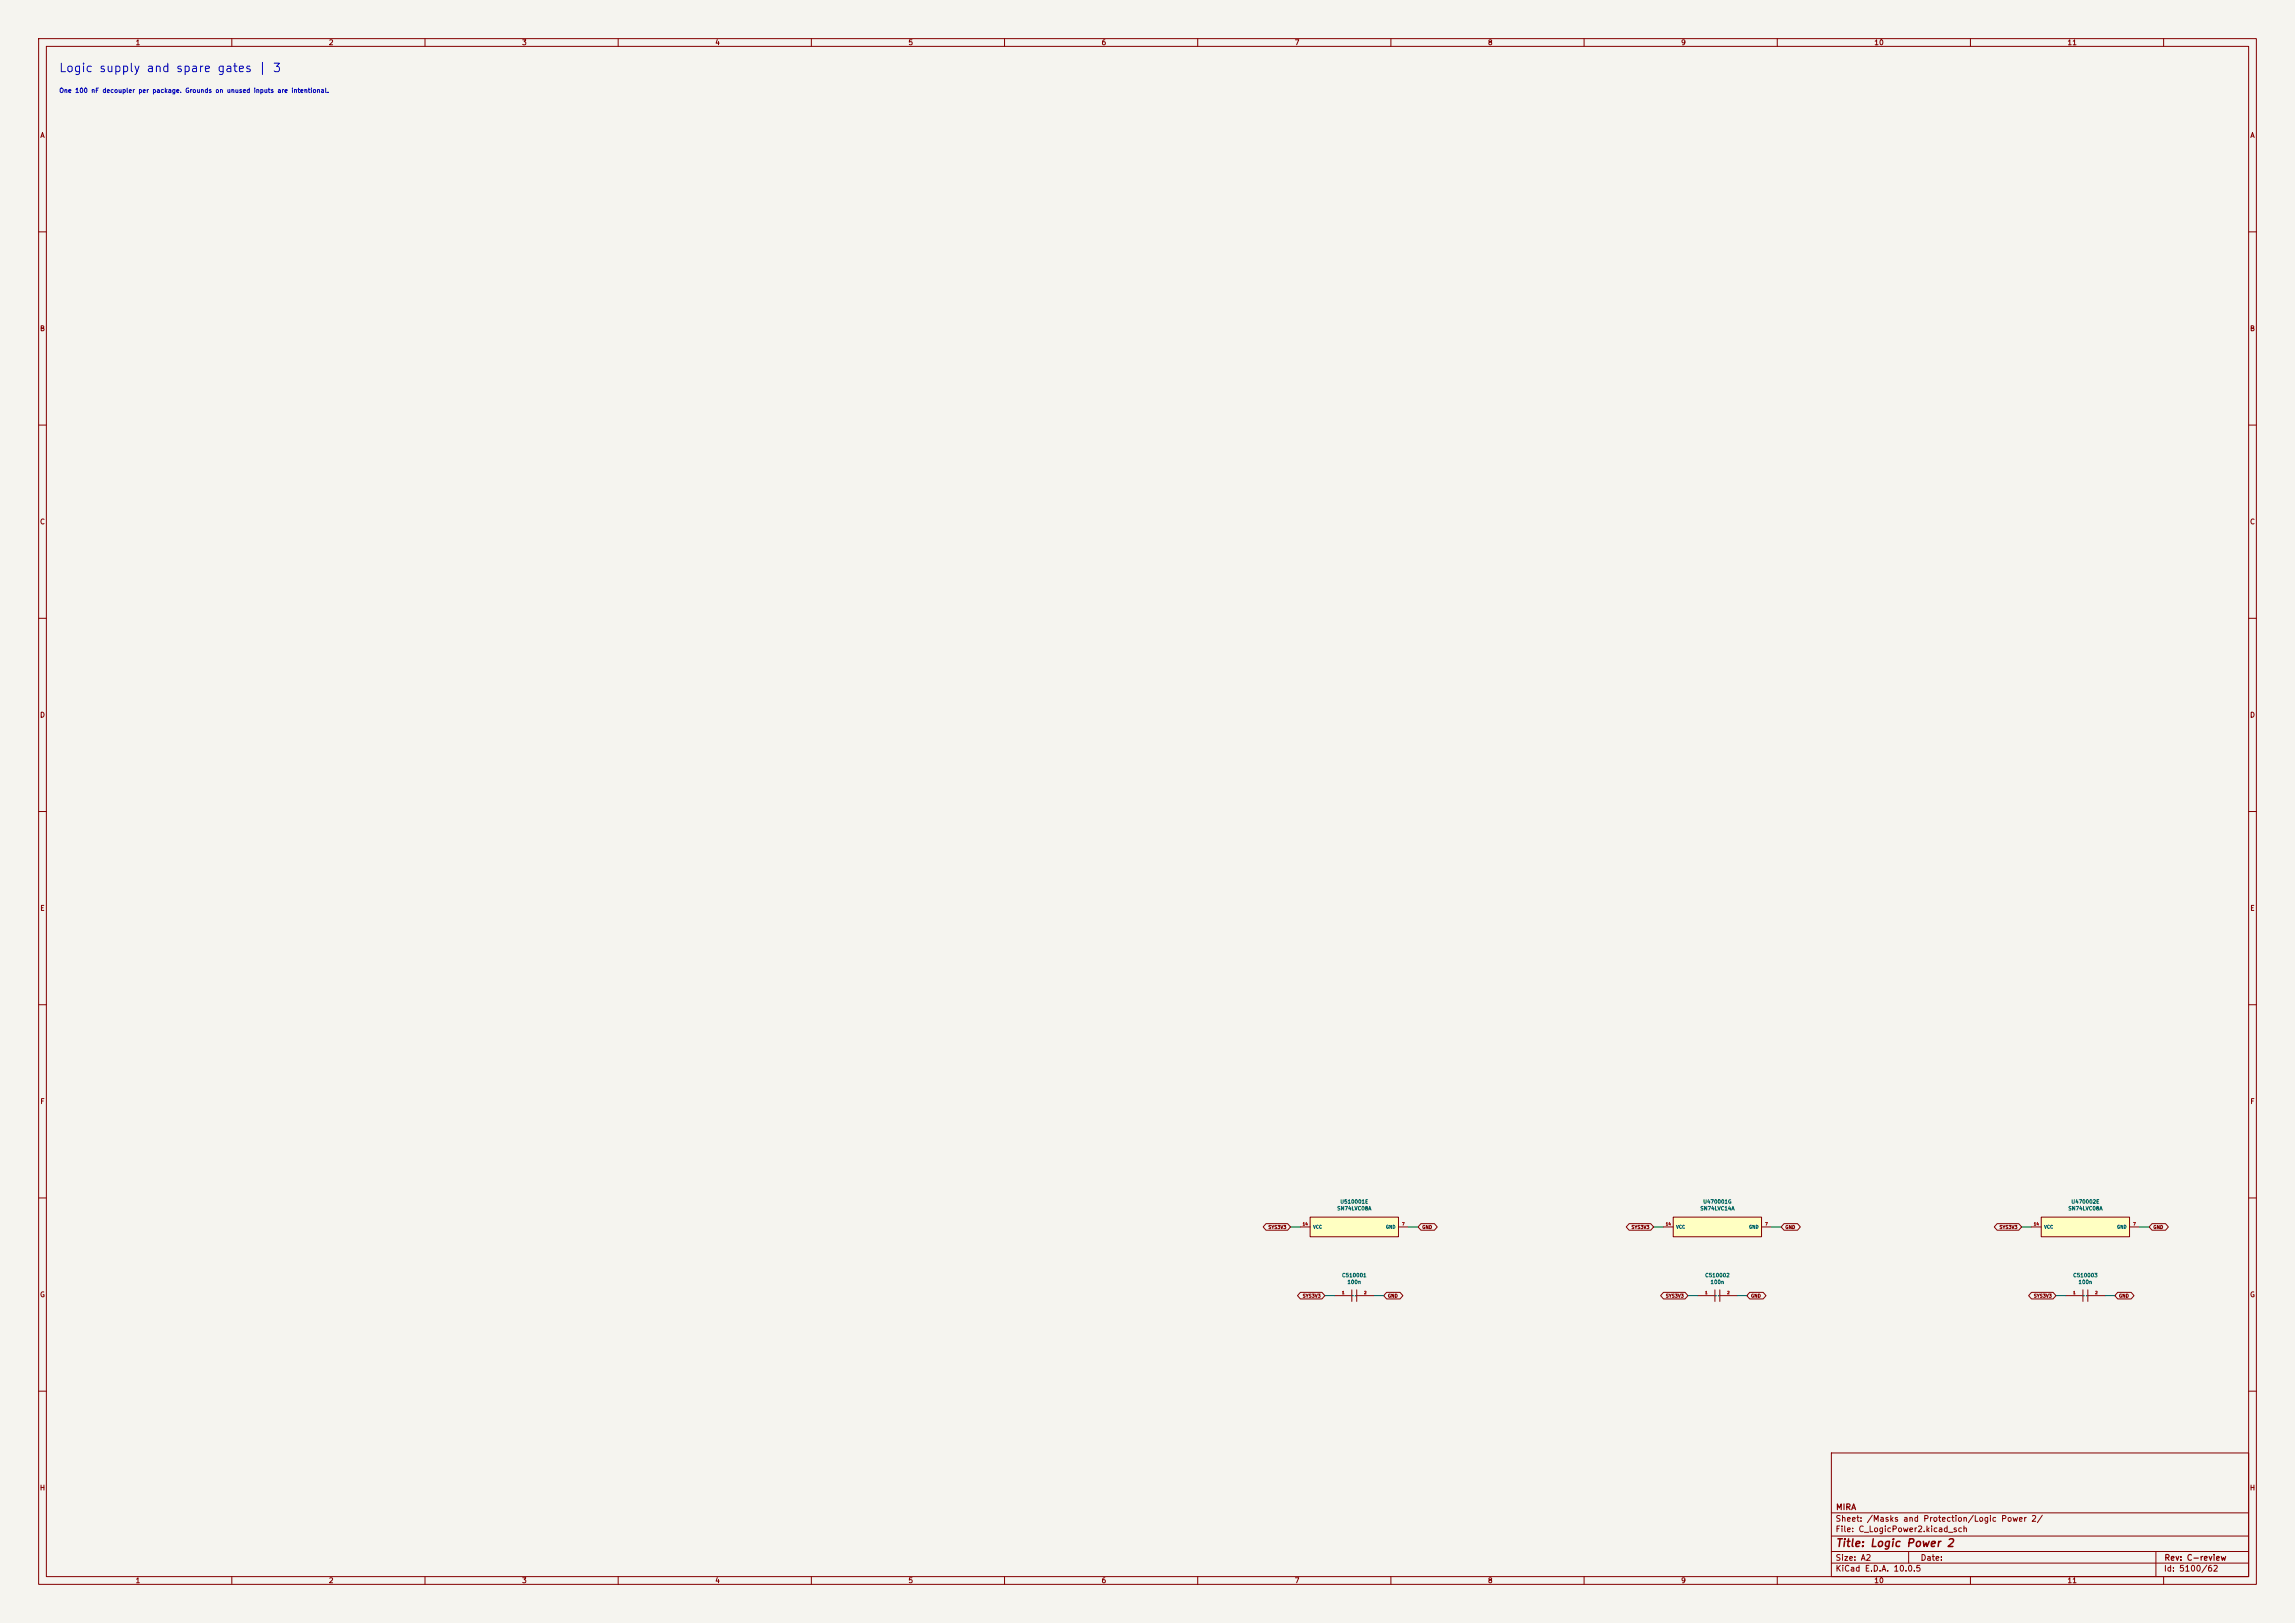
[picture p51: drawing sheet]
<svg xmlns="http://www.w3.org/2000/svg" width="594mm" height="420mm" viewBox="0 0 594 420" stroke-linecap="round" stroke-linejoin="round" font-family="sans-serif">
<defs><g id="words">
<text font-size="2.2" fill="#0000c2" x="15.1" y="19.2">Logic supply and spare gates | 3</text>
<text font-size="2" fill="#840000" x="475" y="400.8">Title: Logic Power 2</text>
<g font-size="1.5" fill="#840000">
<text x="475" y="394.1">Sheet: /Masks and Protection/Logic Power 2/</text>
<text x="475.1" y="391.1">MIRA</text>
<text x="475" y="396.8">File: C_LogicPower2.kicad_sch</text>
<text x="475" y="407">KiCad E.D.A. 10.0.5</text>
<text x="475" y="404.2">Size: A2</text>
<text x="497" y="404.2">Date:</text>
<text x="560" y="407">Id: 5100/62</text>
<text x="560.1" y="404.2">Rev: C-review</text>
</g>
<g font-size="1.3" fill="#840000">
<text x="35" y="12">1</text>
<text x="85" y="12">2</text>
<text x="135" y="12">3</text>
<text x="185" y="12">4</text>
<text x="235" y="12">5</text>
<text x="285" y="12">6</text>
<text x="335" y="12">7</text>
<text x="385" y="12">8</text>
<text x="435" y="12">9</text>
<text x="485" y="12">10</text>
<text x="535" y="12">11</text>
<text x="10.3" y="36">A</text>
<text x="582.3" y="36">A</text>
<text x="10.2" y="86">B</text>
<text x="582.2" y="86">B</text>
<text x="10.2" y="136">C</text>
<text x="582.2" y="136">C</text>
<text x="10.2" y="186">D</text>
<text x="582.2" y="186">D</text>
<text x="10.3" y="236">E</text>
<text x="582.3" y="236">E</text>
<text x="10.3" y="286">F</text>
<text x="582.3" y="286">F</text>
<text x="10.2" y="336">G</text>
<text x="582.2" y="336">G</text>
<text x="10.2" y="386">H</text>
<text x="582.2" y="386">H</text>
<text x="35" y="410">1</text>
<text x="85" y="410">2</text>
<text x="135" y="410">3</text>
<text x="185" y="410">4</text>
<text x="235" y="410">5</text>
<text x="285" y="410">6</text>
<text x="335" y="410">7</text>
<text x="385" y="410">8</text>
<text x="435" y="410">9</text>
<text x="485" y="410">10</text>
<text x="535" y="410">11</text>
</g>
<text font-size="1.2" fill="#0000c2" x="15.2" y="24.3">One 100 nF decoupler per package. Grounds on unused inputs are intentional.</text>
<g font-size="1" fill="#006464">
<text x="346.8" y="311.7">U510001E</text>
<text x="440.7" y="311.7">U470001G</text>
<text x="536" y="311.7">U470002E</text>
<text x="346" y="313.4">SN74LVC08A</text>
<text x="440" y="313.4">SN74LVC14A</text>
<text x="535.2" y="313.4">SN74LVC08A</text>
<text x="347.2" y="330.7">C510001</text>
<text x="348.6" y="332.5">100n</text>
<text x="441.2" y="330.7">C510002</text>
<text x="442.6" y="332.5">100n</text>
<text x="536.5" y="330.7">C510003</text>
<text x="537.9" y="332.5">100n</text>
</g>
<g font-size=".9" fill="#840000">
<text x="328.2" y="318.2">SYS3V3</text>
<text x="368" y="318.2">GND</text>
<text x="422.2" y="318.2">SYS3V3</text>
<text x="462" y="318.2">GND</text>
<text x="517.4" y="318.2">SYS3V3</text>
<text x="557.2" y="318.2">GND</text>
<text x="337.1" y="336">SYS3V3</text>
<text x="359.1" y="336">GND</text>
<text x="431" y="336">SYS3V3</text>
<text x="453.1" y="336">GND</text>
<text x="526.3" y="336">SYS3V3</text>
<text x="548.3" y="336">GND</text>
</g>
<g font-size=".8" fill="#006464">
<text x="339.8" y="318.1">VCC</text>
<text x="358.6" y="318.1">GND</text>
<text x="433.7" y="318.1">VCC</text>
<text x="452.6" y="318.1">GND</text>
<text x="529" y="318.1">VCC</text>
<text x="547.8" y="318.1">GND</text>
<text x="349.7" y="335.9">~~</text>
<text x="443.7" y="335.9">~~</text>
<text x="539" y="335.9">~~</text>
</g>
<g font-size=".7" fill="#a90000">
<text x="337.1" y="317.3">14</text>
<text x="362.8" y="317.3">7</text>
<text x="431.1" y="317.3">14</text>
<text x="456.8" y="317.3">7</text>
<text x="526.3" y="317.3">14</text>
<text x="552" y="317.3">7</text>
<text x="347.3" y="335">1</text>
<text x="353" y="335">2</text>
<text x="441.2" y="335">1</text>
<text x="447" y="335">2</text>
<text x="536.5" y="335">1</text>
<text x="542.2" y="335">2</text>
</g>
</g></defs>
<path d="M0 0h594v420h-594z" fill="#f5f4ef" stroke="#f5f4ef" stroke-width=".26"/>
<g fill="none" stroke="#840000" stroke-width=".26">
<path d="M10 10h574v400h-574zM12 12h570v396h-570zM60 10v2M110 10v2M160 10v2M210 10v2M260 10v2M310 10v2M360 10v2M410 10v2M460 10v2M510 10v2"/>
<path d="M560 10v2M10 60h2M582 60h2M10 110h2M582 110h2M10 160h2M582 160h2M10 210h2M582 210h2M10 260h2M582 260h2M10 310h2"/>
<path d="M582 310h2M10 360h2M474 376h108v32h-108zM582 360h2M474 397.5h108M474 391.5h108M60 408v2M110 408v2M160 408v2M210 408v2M260 408v2M310 408v2"/>
<path d="M360 408v2M410 408v2M460 408v2M474 404.5h108M474 401.5h108M494 401.5v3M510 408v2M558 401.5v6.5M560 408v2"/>
</g>
<path d="M528.3 315h22.9v5h-22.9z" fill="#ffffc2"/>
<path d="M525.8 317.5h2.5M528.3 315h22.9v5h-22.9zM551.2 317.5h2.5" fill="none" stroke="#840000" stroke-width=".26"/>
<path d="M433.1 315h22.8v5h-22.8z" fill="#ffffc2"/>
<g fill="none" stroke="#840000" stroke-width=".26">
<path d="M430.5 317.5h2.6M433.1 315h22.8v5h-22.8zM455.9 317.5h2.6M345.4 335.3h4.5M349.9 333.8v3M351.2 335.3h4.4M351.2 333.8v3M439.4 335.3h4.5M443.9 333.8v3M445.1 333.8v3M445.1 335.3h4.5M534.7 335.3h4.4"/>
<path d="M539.1 333.8v3M540.4 335.3h4.4M540.4 333.8v3"/>
</g>
<path d="M339.1 315h22.8v5h-22.8z" fill="#ffffc2"/>
<g fill="none" stroke="#840000" stroke-width=".26">
<path d="M327.7 316.6h5.6l.7 .9-.7 .9h-5.6l-.8-.9zM336.5 317.5h2.6M339.1 315h22.8v5h-22.8zM361.9 317.5h2.6M367.8 316.6h3.5l.7 .9-.7 .9h-3.5l-.8-.9zM421.7 316.6h5.5l.8 .9-.8 .9h-5.5l-.8-.9zM461.8 316.6h3.4l.8 .9-.8 .9h-3.4l-.8-.9zM516.9 316.6h5.6l.7 .9-.7 .9h-5.6l-.7-.9zM557 316.6h3.5l.7 .9-.7 .9h-3.5l-.7-.9zM336.6 334.4h5.6l.7 .9-.7 .8h-5.6l-.8-.8zM358.9 334.4h3.5l.7 .9-.7 .8h-3.5l-.8-.8zM430.5 334.4h5.6l.8 .9-.8 .8h-5.6l-.7-.8z"/>
<path d="M452.9 334.4h3.4l.8 .9-.8 .8h-3.4l-.8-.8zM525.8 334.4h5.6l.7 .9-.7 .8h-5.6l-.7-.8zM548.1 334.4h3.5l.7 .9-.7 .8h-3.5l-.7-.8z"/>
</g>
<path d="M334 317.5h2.5M364.5 317.5h2.5M428 317.5h2.5M458.5 317.5h2.5M523.2 317.5h2.6M553.7 317.5h2.6M342.9 335.3h2.5M355.6 335.3h2.5M436.9 335.3h2.5M449.6 335.3h2.5M532.1 335.3h2.6M544.8 335.3h2.6" fill="none" stroke="#009600" stroke-width=".26"/>
<use href="#words"/>
</svg>
